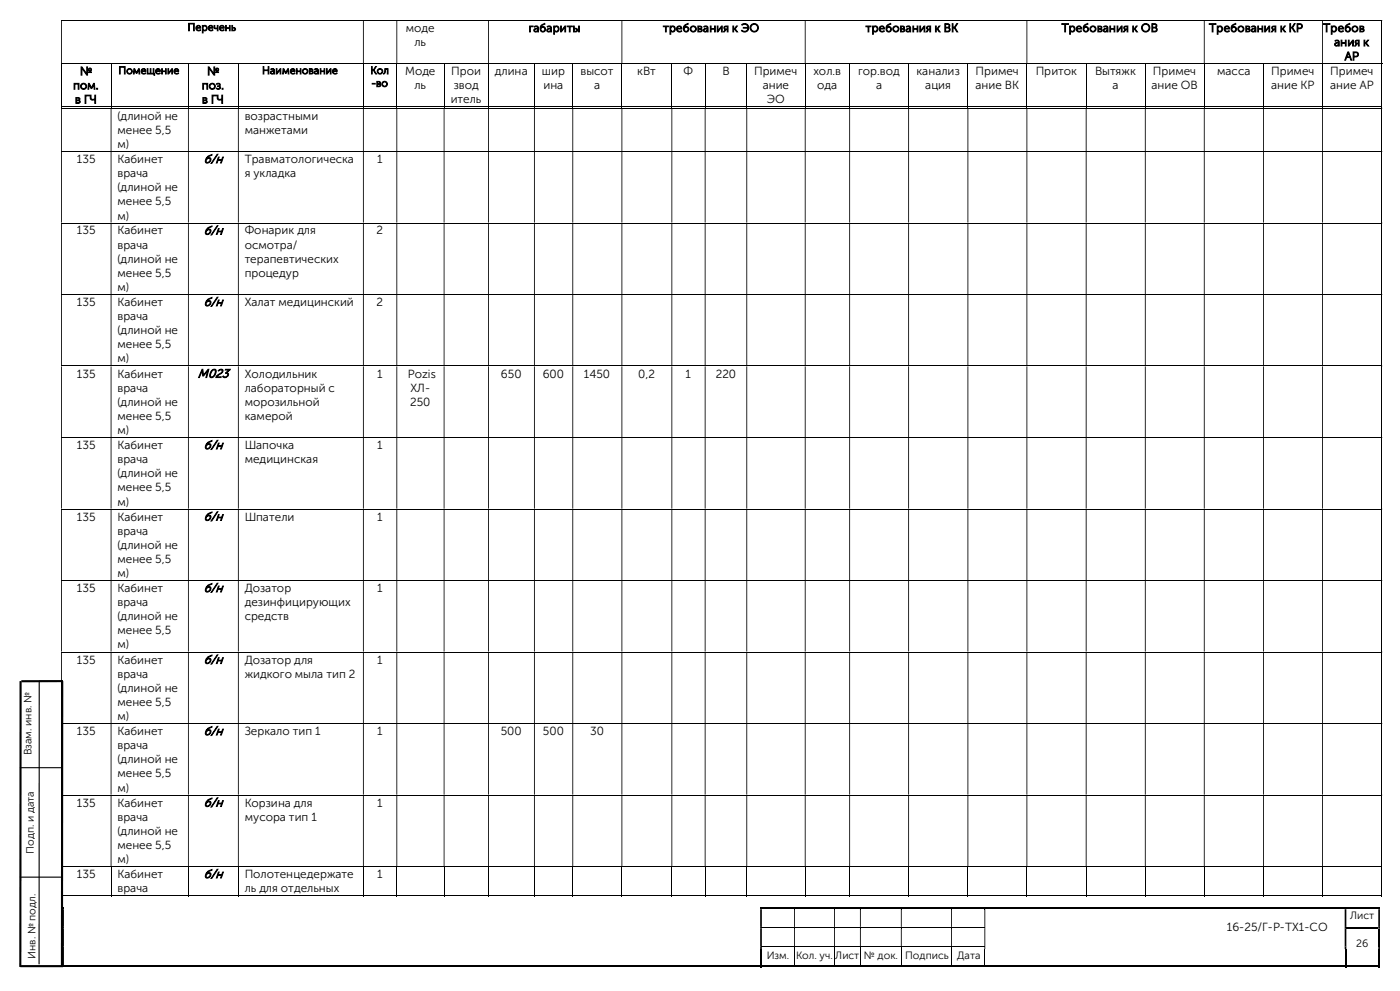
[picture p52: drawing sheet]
<svg xmlns="http://www.w3.org/2000/svg" width="420mm" height="297mm" viewBox="0 0 420 297" stroke-linecap="round" stroke-linejoin="round" font-family="sans-serif">
<defs><g id="words">
<g font-size="3.7">
<text x="61.1" y="48.9">б/н</text>
<text x="61.1" y="70.3">б/н</text>
<text x="61.1" y="91.7">б/н</text>
<text x="59.3" y="113.2">М023</text>
<text x="61.1" y="134.6">б/н</text>
<text x="61.1" y="156">б/н</text>
<text x="61.1" y="177.4">б/н</text>
<text x="61.1" y="198.9">б/н</text>
<text x="61.1" y="220.3">б/н</text>
<text x="61.1" y="241.7">б/н</text>
<text x="61.1" y="263.1">б/н</text>
</g>
<g font-size="3.5">
<text x="121.8" y="9.6">моде</text>
<text x="158.6" y="9.6">габариты</text>
<text x="198.9" y="9.6">требования к ЭО</text>
<text x="259.7" y="9.6">требования к ВК</text>
<text x="318.5" y="9.6">Требования к ОВ</text>
<text x="362.7" y="9.6">Требования к КР</text>
<text x="396.9" y="9.6">Требов</text>
<text x="124.3" y="13.8">ль</text>
<text x="400.2" y="13.8">ания к</text>
<text x="24" y="22.5">№</text>
<text x="62.1" y="22.5">№</text>
<text x="121.5" y="22.5">Моде</text>
<text x="135.4" y="22.5">Прои</text>
<text x="148.5" y="22.5">длина</text>
<text x="162.6" y="22.5">шир</text>
<text x="174.2" y="22.5">высот</text>
<text x="191.2" y="22.5">кВт</text>
<text x="205.1" y="22.5">Ф</text>
<text x="216.7" y="22.5">В</text>
<text x="226.2" y="22.5">Примеч</text>
<text x="244" y="22.5">хол.в</text>
<text x="257.4" y="22.5">гор.вод</text>
<text x="275" y="22.5">канализ</text>
<text x="292.7" y="22.5">Примеч</text>
<text x="310.7" y="22.5">Приток</text>
<text x="328.5" y="22.5">Вытяжк</text>
<text x="345.9" y="22.5">Примеч</text>
<text x="365.1" y="22.5">масса</text>
<text x="381.3" y="22.5">Примеч</text>
<text x="399.1" y="22.5">Примеч</text>
<text x="403.4" y="18">АР</text>
<text x="21.9" y="26.8">пом.</text>
<text x="60.5" y="26.8">поз.</text>
<text x="124.3" y="26.8">ль</text>
<text x="136.1" y="26.8">звод</text>
<text x="163" y="26.8">ина</text>
<text x="178.2" y="26.8">а</text>
<text x="228.8" y="26.8">ание</text>
<text x="245.2" y="26.8">ода</text>
<text x="262.8" y="26.8">а</text>
<text x="277.6" y="26.8">ация</text>
<text x="292.7" y="26.8">ание ВК</text>
<text x="333.8" y="26.8">а</text>
<text x="345.4" y="26.8">ание ОВ</text>
<text x="381.3" y="26.8">ание КР</text>
<text x="399" y="26.8">ание АР</text>
<text x="22.5" y="31">в ГЧ</text>
<text x="35.2" y="35.9">(длиной не</text>
<text x="60.6" y="31">в ГЧ</text>
<text x="73.4" y="35.9">возрастными</text>
<text x="135.2" y="31">итель</text>
<text x="230" y="31">ЭО</text>
<text x="35.2" y="40.1">менее 5,5</text>
<text x="73.4" y="40.1">манжетами</text>
<text x="35.2" y="44.4">м)</text>
<text x="23.1" y="48.9">135</text>
<text x="35.2" y="53.1">врача</text>
<text x="35.2" y="48.9">Кабинет</text>
<text x="73.4" y="48.9">Травматологическа</text>
<text x="73.4" y="53.1">я укладка</text>
<text x="113.2" y="48.9">1</text>
<text x="35.2" y="57.3">(длиной не</text>
<text x="35.2" y="61.6">менее 5,5</text>
<text x="35.2" y="65.8">м)</text>
<text x="23.1" y="70.3">135</text>
<text x="35.2" y="70.3">Кабинет</text>
<text x="73.4" y="70.3">Фонарик для</text>
<text x="113" y="70.3">2</text>
<text x="35.2" y="74.5">врача</text>
<text x="73.4" y="74.5">осмотра/</text>
<text x="35.2" y="78.7">(длиной не</text>
<text x="35.2" y="83">менее 5,5</text>
<text x="73.4" y="78.7">терапевтических</text>
<text x="73.4" y="83">процедур</text>
<text x="35.2" y="87.2">м)</text>
<text x="23.1" y="91.7">135</text>
<text x="35.2" y="95.9">врача</text>
<text x="35.2" y="91.7">Кабинет</text>
<text x="73.4" y="91.7">Халат медицинский</text>
<text x="113" y="91.7">2</text>
<text x="35.2" y="100.2">(длиной не</text>
<text x="35.2" y="104.4">менее 5,5</text>
<text x="23.1" y="113.2">135</text>
<text x="35.2" y="108.6">м)</text>
<text x="35.2" y="113.2">Кабинет</text>
<text x="73.4" y="113.2">Холодильник</text>
<text x="113.2" y="113.2">1</text>
<text x="122.3" y="113.2">Pozis</text>
<text x="150.3" y="113.2">650</text>
<text x="162.8" y="113.2">600</text>
<text x="175.2" y="113.2">1450</text>
<text x="191.5" y="113.2">0,2</text>
<text x="205.7" y="113.2">1</text>
<text x="214.7" y="113.2">220</text>
<text x="35.2" y="117.4">врача</text>
<text x="73.4" y="117.4">лабораторный с</text>
<text x="123.1" y="117.4">ХЛ-</text>
<text x="35.2" y="121.6">(длиной не</text>
<text x="35.2" y="125.9">менее 5,5</text>
<text x="73.4" y="121.6">морозильной</text>
<text x="73.4" y="125.9">камерой</text>
<text x="123" y="121.6">250</text>
<text x="35.2" y="130.1">м)</text>
<text x="23.1" y="134.6">135</text>
<text x="35.2" y="134.6">Кабинет</text>
<text x="73.4" y="134.6">Шапочка</text>
<text x="113.2" y="134.6">1</text>
<text x="35.2" y="138.8">врача</text>
<text x="35.2" y="143">(длиной не</text>
<text x="73.4" y="138.8">медицинская</text>
<text x="35.2" y="147.3">менее 5,5</text>
<text x="23.1" y="156">135</text>
<text x="35.2" y="151.5">м)</text>
<text x="35.2" y="156">Кабинет</text>
<text x="73.4" y="156">Шпатели</text>
<text x="113.2" y="156">1</text>
<text x="35.2" y="160.2">врача</text>
<text x="35.2" y="164.5">(длиной не</text>
<text x="35.2" y="168.7">менее 5,5</text>
<text x="35.2" y="172.9">м)</text>
<text x="23.1" y="177.4">135</text>
<text x="35.2" y="177.4">Кабинет</text>
<text x="73.4" y="177.4">Дозатор</text>
<text x="113.2" y="177.4">1</text>
<text x="35.2" y="181.7">врача</text>
<text x="35.2" y="185.9">(длиной не</text>
<text x="73.4" y="181.7">дезинфицирующих</text>
<text x="73.4" y="185.9">средств</text>
<text x="35.2" y="190.1">менее 5,5</text>
<text x="35.2" y="194.4">м)</text>
<text x="23.1" y="198.9">135</text>
<text x="35.2" y="203.1">врача</text>
<text x="35.2" y="198.9">Кабинет</text>
<text x="73.4" y="198.9">Дозатор для</text>
<text x="73.4" y="203.1">жидкого мыла тип 2</text>
<text x="113.2" y="198.9">1</text>
<text x="35.2" y="207.3">(длиной не</text>
<text x="35.2" y="211.6">менее 5,5</text>
<text x="35.2" y="215.8">м)</text>
<text x="23.1" y="220.3">135</text>
<text x="35.2" y="220.3">Кабинет</text>
<text x="73.4" y="220.3">Зеркало тип 1</text>
<text x="113.2" y="220.3">1</text>
<text x="150.2" y="220.3">500</text>
<text x="162.9" y="220.3">500</text>
<text x="177.1" y="220.3">30</text>
<text x="35.2" y="224.5">врача</text>
<text x="35.2" y="228.8">(длиной не</text>
<text x="35.2" y="233">менее 5,5</text>
<text x="35.2" y="237.2">м)</text>
<text x="23.1" y="241.7">135</text>
<text x="35.2" y="246">врача</text>
<text x="35.2" y="241.7">Кабинет</text>
<text x="73.4" y="241.7">Корзина для</text>
<text x="73.4" y="246">мусора тип 1</text>
<text x="113.2" y="241.7">1</text>
<text x="35.2" y="250.2">(длиной не</text>
<text x="35.2" y="254.4">менее 5,5</text>
<text x="23.1" y="263.1">135</text>
<text x="35.2" y="258.7">м)</text>
<text x="35.2" y="263.1">Кабинет</text>
<text x="73.4" y="263.1">Полотенцедержате</text>
<text x="113.2" y="263.1">1</text>
<text x="35.2" y="267.4">врача</text>
<text x="73.4" y="267.4">ль для отдельных</text>
<text x="368" y="279">16-25/Г-Р-ТХ1-СО</text>
</g>
<g font-size="3.2">
<text x="56.3" y="9.2">Перечень</text>
<text x="35.5" y="22.2">Помещение</text>
<text x="78.6" y="22.2">Наименование</text>
<text x="111.1" y="22.2">Кол</text>
<text x="111.4" y="26">-во</text>
<text x="9.5" y="226.4" transform="rotate(-90 9.5 226.4)">Взам. инв. №</text>
<text x="10.2" y="255.9" transform="rotate(-90 10.2 255.9)">Подп. и дата</text>
<text x="405" y="275.5">Лист</text>
<text x="10.6" y="287.4" transform="rotate(-90 10.6 287.4)">Инв. № подл.</text>
<text x="230" y="287.4">Изм.</text>
<text x="238.8" y="287.4">Кол. уч.</text>
<text x="250.6" y="287.4">Лист</text>
<text x="259.2" y="287.4">№ док.</text>
<text x="271.6" y="287.4">Подпись</text>
<text x="287.1" y="287.4">Дата</text>
<text x="406.8" y="283.8">26</text>
</g>
</g></defs>
<g fill="none" stroke="#000" stroke-width=".3">
<path d="M18.3 6.1h396.1M18.3 19.1h396.4M18.5 19.2v13M33.3 19.2v13M56.5 19.2v13M71.5 19.2v13M109 19.2v13M119 19.2v13M133.2 19.2v13M146.6 19.2v13M160.3 19.2v13M171.8 19.2v13"/>
<path d="M186.6 19.2v13M201.5 19.2v13M211.5 19.2v13M224 19.2v13M241.6 19.2v13M254.9 19.2v13M272.6 19.2v13M290.4 19.2v13M308.1 19.2v13M325.8 19.2v13M343.6 19.2v13M361.3 19.2v13"/>
<path d="M379.1 19.2v13M396.7 19.2v13M414.5 6.3v12.7M414.5 19.2v13M18.3 32h14.9M18.3 32.4h396.1M33.4 32h23M56.6 32h14.8M71.6 32h37.3M109.1 32h9.8M119.2 32h13.9M133.3 32h13.1"/>
<path d="M146.7 32h13.5M160.4 32h11.3M172 32h14.4M186.7 32h14.7M201.7 32h9.7M211.7 32h12.2M224.2 32h17.2M241.7 32h13.1M255 32h17.5M272.7 32h17.5M290.5 32h17.4M308.2 32h17.5"/>
<path d="M326 32h17.5M343.7 32h17.4M361.4 32h17.5M379.2 32h17.4M396.9 32h17.5M414.5 32.6v12.7M18.3 45.4h396.1M414.5 45.6v21.1M18.3 66.8h396.1M414.5 67v21.1M18.3 88.3h396.1M414.5 88.4v21.2"/>
<path d="M18.3 109.7h396.1M414.5 109.8v21.2M18.3 131.1h396.1M414.5 131.3v21.1M18.3 152.6h396.1M414.5 152.7v21.2M18.3 174h396.1M414.5 174.1v21.2M18.3 195.4h396.1M414.5 195.5v21.2M18.3 216.9h396.1M414.5 217v21.2"/>
<path d="M18.3 238.3h396.1M414.5 238.4v21.2M18.3 259.7h396.1M18.5 259.8v8.8M33.3 259.8v8.8M56.5 259.8v8.8M71.5 259.8v8.8M109 259.8v8.8M119 259.8v8.8M133.2 259.8v8.8M146.6 259.8v8.8M160.3 259.8v8.8"/>
<path d="M171.8 259.8v8.8M186.6 259.8v8.8M201.5 259.8v8.8M211.5 259.8v8.8M224 259.8v8.8M241.6 259.8v8.8M254.9 259.8v8.8M272.6 259.8v8.8M290.4 259.8v8.8M308.1 259.8v8.8M325.8 259.8v8.8M343.6 259.8v8.8"/>
<path d="M361.3 259.8v8.8M379.1 259.8v8.8M396.7 259.8v8.8M414.5 259.8v8.8M18.3 268.5h14.9M33.4 268.5h23M56.6 268.5h14.8M71.6 268.5h37.3M109.1 268.5h9.8M119.2 268.5h13.9M133.3 268.5h13.1M146.7 268.5h13.5"/>
<path d="M160.4 268.5h11.3M172 268.5h14.4M186.7 268.5h14.7M201.7 268.5h9.7M211.7 268.5h12.2M224.2 268.5h17.2M228.6 277.9h9.6M238.5 277.9h11.7M241.7 268.5h13.1M250.5 277.9h7.5M255 268.5h17.5M258.2 277.9h12.1"/>
<path d="M270.5 277.9h14.8M272.7 268.5h17.5M285.6 277.9h9.7M290.5 268.5h17.4M308.2 268.5h17.5M326 268.5h17.5M343.7 268.5h17.4M361.4 268.5h17.5M379.2 268.5h17.4M396.9 268.5h17.5M228.6 283.8h9.6M238.3 284.4v5"/>
<path d="M238.5 283.8h11.7M250.4 284.4v5M250.5 283.8h7.5M258.1 284.4v5M258.2 283.8h12.1M270.4 284.4v5M270.5 283.8h14.8M285.5 284.4v5M285.6 283.8h9.7M295.4 284.4v5"/>
</g>
<g fill="#000">
<path d="M414.4 6h.3v.3h-.3zM18.3 6.3h.3v12.7h-.3zM108.9 6.3h.2v12.7h-.2zM118.9 6.3h.3v12.7h-.3zM146.4 6.3h.3v12.7h-.3zM186.4 6.3h.3v12.7h-.3zM241.4 6.3h.3v12.7h-.3zM307.9 6.3h.3v12.7h-.3zM361.1 6.3h.3v12.7h-.3zM396.6 6.3h.3v12.7h-.3z" fill-rule="evenodd"/>
<path d="M414.4 32.3h.3v.3h-.3zM18.3 32.6h.3v12.7h-.3zM33.2 32.6h.2v12.7h-.2zM56.4 32.6h.2v12.7h-.2zM71.4 32.6h.2v12.7h-.2zM108.9 32.6h.2v12.7h-.2zM118.9 32.6h.3v12.7h-.3zM133.1 32.6h.2v12.7h-.2zM146.4 32.6h.3v12.7h-.3zM160.2 32.6h.2v12.7h-.2zM171.7 32.6h.3v12.7h-.3zM186.4 32.6h.3v12.7h-.3zM201.4 32.6h.3v12.7h-.3zM211.4 32.6h.3v12.7h-.3zM223.9 32.6h.3v12.7h-.3zM241.4 32.6h.3v12.7h-.3zM254.8 32.6h.2v12.7h-.2zM272.5 32.6h.2v12.7h-.2zM290.2 32.6h.3v12.7h-.3zM307.9 32.6h.3v12.7h-.3zM325.7 32.6h.3v12.7h-.3zM343.5 32.6h.2v12.7h-.2zM361.1 32.6h.3v12.7h-.3zM378.9 32.6h.3v12.7h-.3zM396.6 32.6h.3v12.7h-.3z" fill-rule="evenodd"/>
<path d="M414.4 45.3h.3v.3h-.3zM18.3 45.6h.3v21.1h-.3zM33.2 45.6h.2v21.1h-.2zM56.4 45.6h.2v21.1h-.2zM71.4 45.6h.2v21.1h-.2zM108.9 45.6h.2v21.1h-.2zM118.9 45.6h.3v21.1h-.3zM133.1 45.6h.2v21.1h-.2zM146.4 45.6h.3v21.1h-.3zM160.2 45.6h.2v21.1h-.2zM171.7 45.6h.3v21.1h-.3zM186.4 45.6h.3v21.1h-.3zM201.4 45.6h.3v21.1h-.3zM211.4 45.6h.3v21.1h-.3zM223.9 45.6h.3v21.1h-.3zM241.4 45.6h.3v21.1h-.3zM254.8 45.6h.2v21.1h-.2zM272.5 45.6h.2v21.1h-.2zM290.2 45.6h.3v21.1h-.3zM307.9 45.6h.3v21.1h-.3zM325.7 45.6h.3v21.1h-.3zM343.5 45.6h.2v21.1h-.2zM361.1 45.6h.3v21.1h-.3zM378.9 45.6h.3v21.1h-.3zM396.6 45.6h.3v21.1h-.3z" fill-rule="evenodd"/>
<path d="M414.4 66.7h.3v.3h-.3zM18.3 67h.3v21.1h-.3zM33.2 67h.2v21.1h-.2zM56.4 67h.2v21.1h-.2zM71.4 67h.2v21.1h-.2zM108.9 67h.2v21.1h-.2zM118.9 67h.3v21.1h-.3zM133.1 67h.2v21.1h-.2zM146.4 67h.3v21.1h-.3zM160.2 67h.2v21.1h-.2zM171.7 67h.3v21.1h-.3zM186.4 67h.3v21.1h-.3zM201.4 67h.3v21.1h-.3zM211.4 67h.3v21.1h-.3zM223.9 67h.3v21.1h-.3zM241.4 67h.3v21.1h-.3zM254.8 67h.2v21.1h-.2zM272.5 67h.2v21.1h-.2zM290.2 67h.3v21.1h-.3zM307.9 67h.3v21.1h-.3zM325.7 67h.3v21.1h-.3zM343.5 67h.2v21.1h-.2zM361.1 67h.3v21.1h-.3zM378.9 67h.3v21.1h-.3zM396.6 67h.3v21.1h-.3z" fill-rule="evenodd"/>
<path d="M414.4 88.1h.3v.3h-.3zM18.3 88.4h.3v21.2h-.3zM33.2 88.4h.2v21.2h-.2zM56.4 88.4h.2v21.2h-.2zM71.4 88.4h.2v21.2h-.2zM108.9 88.4h.2v21.2h-.2zM118.9 88.4h.3v21.2h-.3zM133.1 88.4h.2v21.2h-.2zM146.4 88.4h.3v21.2h-.3zM160.2 88.4h.2v21.2h-.2zM171.7 88.4h.3v21.2h-.3zM186.4 88.4h.3v21.2h-.3zM201.4 88.4h.3v21.2h-.3zM211.4 88.4h.3v21.2h-.3zM223.9 88.4h.3v21.2h-.3zM241.4 88.4h.3v21.2h-.3zM254.8 88.4h.2v21.2h-.2zM272.5 88.4h.2v21.2h-.2zM290.2 88.4h.3v21.2h-.3zM307.9 88.4h.3v21.2h-.3zM325.7 88.4h.3v21.2h-.3zM343.5 88.4h.2v21.2h-.2zM361.1 88.4h.3v21.2h-.3zM378.9 88.4h.3v21.2h-.3zM396.6 88.4h.3v21.2h-.3z" fill-rule="evenodd"/>
<path d="M414.4 109.6h.3v.2h-.3zM18.3 109.8h.3v21.2h-.3zM33.2 109.8h.2v21.2h-.2zM56.4 109.8h.2v21.2h-.2zM71.4 109.8h.2v21.2h-.2zM108.9 109.8h.2v21.2h-.2zM118.9 109.8h.3v21.2h-.3zM133.1 109.8h.2v21.2h-.2zM146.4 109.8h.3v21.2h-.3zM160.2 109.8h.2v21.2h-.2zM171.7 109.8h.3v21.2h-.3zM186.4 109.8h.3v21.2h-.3zM201.4 109.8h.3v21.2h-.3zM211.4 109.8h.3v21.2h-.3zM223.9 109.8h.3v21.2h-.3zM241.4 109.8h.3v21.2h-.3zM254.8 109.8h.2v21.2h-.2zM272.5 109.8h.2v21.2h-.2zM290.2 109.8h.3v21.2h-.3zM307.9 109.8h.3v21.2h-.3zM325.7 109.8h.3v21.2h-.3zM343.5 109.8h.2v21.2h-.2zM361.1 109.8h.3v21.2h-.3zM378.9 109.8h.3v21.2h-.3zM396.6 109.8h.3v21.2h-.3z" fill-rule="evenodd"/>
<path d="M414.4 131h.3v.3h-.3zM18.3 131.3h.3v21.1h-.3zM33.2 131.3h.2v21.1h-.2zM56.4 131.3h.2v21.1h-.2zM71.4 131.3h.2v21.1h-.2zM108.9 131.3h.2v21.1h-.2zM118.9 131.3h.3v21.1h-.3zM133.1 131.3h.2v21.1h-.2zM146.4 131.3h.3v21.1h-.3zM160.2 131.3h.2v21.1h-.2zM171.7 131.3h.3v21.1h-.3zM186.4 131.3h.3v21.1h-.3zM201.4 131.3h.3v21.1h-.3zM211.4 131.3h.3v21.1h-.3zM223.9 131.3h.3v21.1h-.3zM241.4 131.3h.3v21.1h-.3zM254.8 131.3h.2v21.1h-.2zM272.5 131.3h.2v21.1h-.2zM290.2 131.3h.3v21.1h-.3zM307.9 131.3h.3v21.1h-.3zM325.7 131.3h.3v21.1h-.3zM343.5 131.3h.2v21.1h-.2zM361.1 131.3h.3v21.1h-.3zM378.9 131.3h.3v21.1h-.3zM396.6 131.3h.3v21.1h-.3z" fill-rule="evenodd"/>
<path d="M414.4 152.4h.3v.3h-.3zM18.3 152.7h.3v21.2h-.3zM33.2 152.7h.2v21.2h-.2zM56.4 152.7h.2v21.2h-.2zM71.4 152.7h.2v21.2h-.2zM108.9 152.7h.2v21.2h-.2zM118.9 152.7h.3v21.2h-.3zM133.1 152.7h.2v21.2h-.2zM146.4 152.7h.3v21.2h-.3zM160.2 152.7h.2v21.2h-.2zM171.7 152.7h.3v21.2h-.3zM186.4 152.7h.3v21.2h-.3zM201.4 152.7h.3v21.2h-.3zM211.4 152.7h.3v21.2h-.3zM223.9 152.7h.3v21.2h-.3zM241.4 152.7h.3v21.2h-.3zM254.8 152.7h.2v21.2h-.2zM272.5 152.7h.2v21.2h-.2zM290.2 152.7h.3v21.2h-.3zM307.9 152.7h.3v21.2h-.3zM325.7 152.7h.3v21.2h-.3zM343.5 152.7h.2v21.2h-.2zM361.1 152.7h.3v21.2h-.3zM378.9 152.7h.3v21.2h-.3zM396.6 152.7h.3v21.2h-.3z" fill-rule="evenodd"/>
<path d="M414.4 173.9h.3v.2h-.3zM18.3 174.1h.3v21.2h-.3zM33.2 174.1h.2v21.2h-.2zM56.4 174.1h.2v21.2h-.2zM71.4 174.1h.2v21.2h-.2zM108.9 174.1h.2v21.2h-.2zM118.9 174.1h.3v21.2h-.3zM133.1 174.1h.2v21.2h-.2zM146.4 174.1h.3v21.2h-.3zM160.2 174.1h.2v21.2h-.2zM171.7 174.1h.3v21.2h-.3zM186.4 174.1h.3v21.2h-.3zM201.4 174.1h.3v21.2h-.3zM211.4 174.1h.3v21.2h-.3zM223.9 174.1h.3v21.2h-.3zM241.4 174.1h.3v21.2h-.3zM254.8 174.1h.2v21.2h-.2zM272.5 174.1h.2v21.2h-.2zM290.2 174.1h.3v21.2h-.3zM307.9 174.1h.3v21.2h-.3zM325.7 174.1h.3v21.2h-.3zM343.5 174.1h.2v21.2h-.2zM361.1 174.1h.3v21.2h-.3zM378.9 174.1h.3v21.2h-.3zM396.6 174.1h.3v21.2h-.3z" fill-rule="evenodd"/>
<path d="M414.4 195.3h.3v.2h-.3zM18.3 195.5h.3v21.2h-.3zM33.2 195.5h.2v21.2h-.2zM56.4 195.5h.2v21.2h-.2zM71.4 195.5h.2v21.2h-.2zM108.9 195.5h.2v21.2h-.2zM118.9 195.5h.3v21.2h-.3zM133.1 195.5h.2v21.2h-.2zM146.4 195.5h.3v21.2h-.3zM160.2 195.5h.2v21.2h-.2zM171.7 195.5h.3v21.2h-.3zM186.4 195.5h.3v21.2h-.3zM201.4 195.5h.3v21.2h-.3zM211.4 195.5h.3v21.2h-.3zM223.9 195.5h.3v21.2h-.3zM241.4 195.5h.3v21.2h-.3zM254.8 195.5h.2v21.2h-.2zM272.5 195.5h.2v21.2h-.2zM290.2 195.5h.3v21.2h-.3zM307.9 195.5h.3v21.2h-.3zM325.7 195.5h.3v21.2h-.3zM343.5 195.5h.2v21.2h-.2zM361.1 195.5h.3v21.2h-.3zM378.9 195.5h.3v21.2h-.3zM396.6 195.5h.3v21.2h-.3z" fill-rule="evenodd"/>
<path d="M414.4 216.7h.3v.3h-.3zM18.3 217h.3v21.2h-.3zM33.2 217h.2v21.2h-.2zM56.4 217h.2v21.2h-.2zM71.4 217h.2v21.2h-.2zM108.9 217h.2v21.2h-.2zM118.9 217h.3v21.2h-.3zM133.1 217h.2v21.2h-.2zM146.4 217h.3v21.2h-.3zM160.2 217h.2v21.2h-.2zM171.7 217h.3v21.2h-.3zM186.4 217h.3v21.2h-.3zM201.4 217h.3v21.2h-.3zM211.4 217h.3v21.2h-.3zM223.9 217h.3v21.2h-.3zM241.4 217h.3v21.2h-.3zM254.8 217h.2v21.2h-.2zM272.5 217h.2v21.2h-.2zM290.2 217h.3v21.2h-.3zM307.9 217h.3v21.2h-.3zM325.7 217h.3v21.2h-.3zM343.5 217h.2v21.2h-.2zM361.1 217h.3v21.2h-.3zM378.9 217h.3v21.2h-.3zM396.6 217h.3v21.2h-.3z" fill-rule="evenodd"/>
<path d="M414.4 238.2h.3v.2h-.3zM18.3 238.4h.3v21.2h-.3zM33.2 238.4h.2v21.2h-.2zM56.4 238.4h.2v21.2h-.2zM71.4 238.4h.2v21.2h-.2zM108.9 238.4h.2v21.2h-.2zM118.9 238.4h.3v21.2h-.3zM133.1 238.4h.2v21.2h-.2zM146.4 238.4h.3v21.2h-.3zM160.2 238.4h.2v21.2h-.2zM171.7 238.4h.3v21.2h-.3zM186.4 238.4h.3v21.2h-.3zM201.4 238.4h.3v21.2h-.3zM211.4 238.4h.3v21.2h-.3zM223.9 238.4h.3v21.2h-.3zM241.4 238.4h.3v21.2h-.3zM254.8 238.4h.2v21.2h-.2zM272.5 238.4h.2v21.2h-.2zM290.2 238.4h.3v21.2h-.3zM307.9 238.4h.3v21.2h-.3zM325.7 238.4h.3v21.2h-.3zM343.5 238.4h.2v21.2h-.2zM361.1 238.4h.3v21.2h-.3zM378.9 238.4h.3v21.2h-.3zM396.6 238.4h.3v21.2h-.3z" fill-rule="evenodd"/>
<path d="M18.8 272.5h.4v5.3h-.4zM228 272.5h.6v5.3h-.6zM238.2 272.5h.3v5.3h-.3zM250.2 272.5h.3v5.3h-.3zM258 272.5h.2v5.3h-.2zM270.3 272.5h.2v5.3h-.2zM285.3 272.5h.3v5.3h-.3zM295.3 272.5h.3v5.3h-.3zM403.4 272.5h.5v5.3h-.5zM413.5 272.5h.5v5.3h-.5z" fill-rule="evenodd"/>
<path d="M18.8 277.8h.4v.5h-.4zM228 277.8h.6v.5h-.6z" fill-rule="evenodd"/>
<path d="M228 271.9h.6v.6h-.6z" fill-rule="evenodd"/>
<path d="M238.2 271.9h12v.6h-12z" fill-rule="evenodd"/>
<path d="M250.2 271.9h7.8v.6h-7.8z" fill-rule="evenodd"/>
<path d="M258 271.9h12.3v.6h-12.3z" fill-rule="evenodd"/>
<path d="M270.3 271.9h15v.6h-15z" fill-rule="evenodd"/>
<path d="M285.3 271.9h10v.6h-10z" fill-rule="evenodd"/>
<path d="M295.3 271.9h108.1v.6h-108.1z" fill-rule="evenodd"/>
<path d="M295.3 277.8h.3v.5h-.3zM403.4 277.8h.5v.5h-.5z" fill-rule="evenodd"/>
<path d="M403.4 271.9h.5v.6h-.5z" fill-rule="evenodd"/>
<path d="M413.5 271.9h.5v.6h-.5z" fill-rule="evenodd"/>
<path d="M413.5 277.8h.5v.5h-.5zM18.8 278.3h.4v5.3h-.4zM228 278.3h.6v5.3h-.6zM238.2 278.3h.3v5.3h-.3zM250.2 278.3h.3v5.3h-.3zM258 278.3h.2v5.3h-.2zM270.3 278.3h.2v5.3h-.2zM285.3 278.3h.3v5.3h-.3zM295.3 278.3h.3v5.3h-.3zM403.4 278.3h.5v5.3h-.5z" fill-rule="evenodd"/>
<path d="M18.8 283.6h.4v.8h-.4zM228 283.6h.6v.8h-.6z" fill-rule="evenodd"/>
<path d="M228 284.4h.6v5.5h-.6z" fill-rule="evenodd"/>
<path d="M238.2 289.4h12v.5h-12z" fill-rule="evenodd"/>
<path d="M250.2 289.4h7.8v.5h-7.8z" fill-rule="evenodd"/>
<path d="M258 289.4h12.3v.5h-12.3z" fill-rule="evenodd"/>
<path d="M270.3 289.4h15v.5h-15z" fill-rule="evenodd"/>
<path d="M285.3 289.4h10v.5h-10z" fill-rule="evenodd"/>
<path d="M295.3 283.6h.3v.8h-.3zM403.4 283.6h.5v.8h-.5zM413.5 283.6h.5v.8h-.5zM18.8 284.4h.4v5h-.4z" fill-rule="evenodd"/>
<path d="M295.3 289.4h108.1v.5h-108.1z" fill-rule="evenodd"/>
<path d="M403.4 284.4h.5v5.5h-.5z" fill-rule="evenodd"/>
<path d="M413.5 284.4h.5v5.5h-.5z" fill-rule="evenodd"/>
</g>
<g fill="#000">
<path d="M414.4 31.9h.3v.3h-.3zM414.4 259.6h.3v.2h-.3zM18.8 271.9h.4v.6h-.4zM228.6 271.9h9.6v.6h-9.6zM238.2 272.5h.3zM238.2 277.8h.3v.5h-.3zM250.2 272.5h.3zM250.2 277.8h.3v.5h-.3zM258 272.5h.2zM258 277.8h.2v.5h-.2zM270.3 272.5h.2zM270.3 277.8h.2v.5h-.2z"/>
<path d="M285.3 272.5h.3zM285.3 277.8h.3v.5h-.3zM295.3 272.5h.3zM403.9 271.9h9.6v.6h-9.6zM403.9 277.8h9.6v.5h-9.6zM413.5 278.3h.5v5.3h-.5zM414.4 268.4h.3v.2h-.3zM18.8 289.4h209.2v.5h-209.2zM228.6 289.4h9.6v.5h-9.6zM238.2 283.6h.3v.8h-.3zM250.2 283.6h.3v.8h-.3zM258 283.6h.2v.8h-.2z"/>
<path d="M270.3 283.6h.2v.8h-.2zM285.3 283.6h.3v.8h-.3zM403.9 289.4h9.6v.5h-9.6zM413.5 289.4h.5v.5h-.5z"/>
</g>
<path d="M6.2 204.1l-.1 85.7M18.7 204.1l-.1 85.7M18.9 204.1l-12.5 .1M6.1 289.6h12.8" fill="none" stroke="#000" stroke-width=".64" stroke-linecap="butt"/>
<path d="M11.8 204.1l-.1 84.9M6 230.1h12.6M6 262.9h12.4" fill="none" stroke="#000" stroke-width=".34"/>
<use href="#words"/>
</svg>
